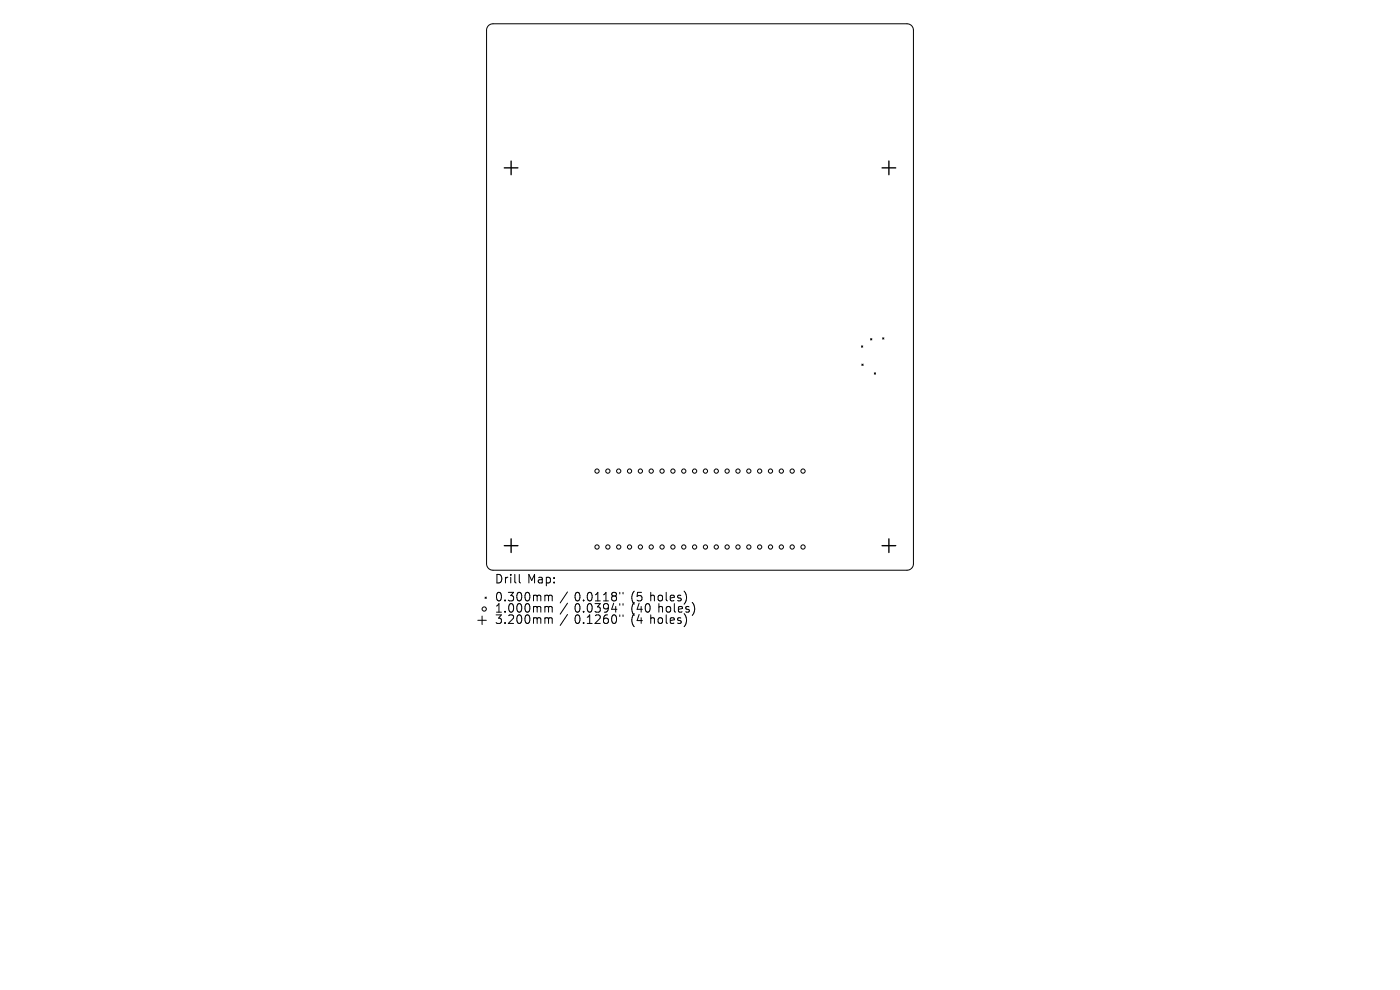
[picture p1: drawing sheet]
<svg xmlns="http://www.w3.org/2000/svg" width="297mm" height="210mm" viewBox="0 0 297 210" stroke-linecap="round" stroke-linejoin="round" font-family="sans-serif">
<defs><g id="words">
<g font-size="2.5">
<text x="105" y="124.1">Drill</text>
<text x="111.9" y="124.1">Map:</text>
<text x="105" y="127.9">0.300mm</text>
<text x="105" y="130.3">1.000mm</text>
<text x="121.8" y="127.9">0.0118&quot;</text>
<text x="121.8" y="130.3">0.0394&quot;</text>
<text x="133.9" y="127.9">(5</text>
<text x="133.9" y="130.3">(40</text>
<text x="138" y="127.9">holes)</text>
<text x="139.7" y="130.3">holes)</text>
<text x="105" y="132.7">3.200mm</text>
<text x="121.8" y="132.7">0.1260&quot;</text>
<text x="133.9" y="132.7">(4</text>
<text x="138" y="132.7">holes)</text>
</g>
</g></defs>
<g fill="none" stroke="#000" stroke-width=".21">
<path d="M103.7 5.4l.9-.4h87.8a1.36 1.36 0 0 1 1.4 1.4v113.2a1.36 1.36 0 0 1-1.4 1.4h-87.8a1.36 1.36 0 0 1-1.4-1.4v-113.2l.1-.4zM182.8 73.4l.2 .2M182.8 77.2l.3 .3M183 73.4l-.2 .2M183.1 77.2l-.3 .3M184.7 71.8l.3 .3M185 71.8l-.3 .3M185.5 79.1l.2 .3M185.7 79.1l-.2 .3M187.2 71.7l.3 .2M187.5 71.7l-.3 .2M101.4 131.6h1.8"/>
<path d="M102.3 130.7v1.8M102.9 126.7l.3 .2M103.2 126.7l-.3 .2M110.2 121.9v1.5l.2 .3M116.1 126.3l.3 .2M116.1 128.6l.3 .3M116.1 131l.3 .3M116.4 126.5v1M116.4 128.9v1M116.4 131.3v.9M116.4 126.5l.2-.2h.5v1.2M116.4 128.9l.2-.3 .5 .1v1.2"/>
<path d="M116.4 131.3l.2-.3 .5 .1v1.1M120.4 125.6l-1.6 2.3M120.4 128l-1.6 2.3M120.4 130.3l-1.6 2.4M131.5 125.7v.3M131.5 128v.4M131.5 130.4v.4M132.2 125.7v.3M132.2 128v.4M132.2 130.4v.4M145.6 126.2v1.2M145.6 131.4v.8"/>
<path d="M147.3 128.6v1.2"/>
<circle cx="126.7" cy="99.9" r=".45"/>
<circle cx="129" cy="99.9" r=".45"/>
<circle cx="131.3" cy="99.9" r=".45"/>
<circle cx="133.6" cy="99.9" r=".45"/>
<circle cx="135.9" cy="99.9" r=".45"/>
<circle cx="138.2" cy="99.9" r=".45"/>
<circle cx="140.5" cy="99.9" r=".45"/>
<circle cx="142.8" cy="99.9" r=".45"/>
<circle cx="145.1" cy="99.9" r=".45"/>
<circle cx="147.4" cy="99.9" r=".45"/>
<circle cx="149.7" cy="99.9" r=".45"/>
<circle cx="152" cy="99.9" r=".45"/>
<circle cx="154.3" cy="99.9" r=".45"/>
<circle cx="156.6" cy="99.9" r=".45"/>
<circle cx="158.9" cy="99.9" r=".45"/>
<circle cx="161.2" cy="99.9" r=".45"/>
<circle cx="163.5" cy="99.9" r=".45"/>
<circle cx="165.8" cy="99.9" r=".45"/>
<circle cx="168.1" cy="99.9" r=".45"/>
<circle cx="170.4" cy="99.9" r=".45"/>
<circle cx="126.7" cy="116" r=".45"/>
<circle cx="129" cy="116" r=".45"/>
<circle cx="131.3" cy="116" r=".45"/>
<circle cx="133.6" cy="116" r=".45"/>
<circle cx="135.9" cy="116" r=".45"/>
<circle cx="138.2" cy="116" r=".45"/>
<circle cx="140.5" cy="116" r=".45"/>
<circle cx="142.8" cy="116" r=".45"/>
<circle cx="145.1" cy="116" r=".45"/>
<circle cx="147.4" cy="116" r=".45"/>
<circle cx="149.7" cy="116" r=".45"/>
<circle cx="152" cy="116" r=".45"/>
<circle cx="154.3" cy="116" r=".45"/>
<circle cx="156.6" cy="116" r=".45"/>
<circle cx="158.9" cy="116" r=".45"/>
<circle cx="161.2" cy="116" r=".45"/>
<circle cx="163.5" cy="116" r=".45"/>
<circle cx="165.8" cy="116" r=".45"/>
<circle cx="168.1" cy="116" r=".45"/>
<circle cx="170.4" cy="116" r=".45"/>
<circle cx="102.7" cy="129.2" r=".45"/>
</g>
<path d="M107 35.6h2.9M108.4 34.2v2.9M187.1 35.6h2.9M188.6 34.2v2.9M107 115.8h2.9M108.4 114.3v2.9M187.1 115.8h2.9M188.6 114.3v2.9" fill="none" stroke="#000" stroke-width=".29"/>
<use href="#words"/>
</svg>
